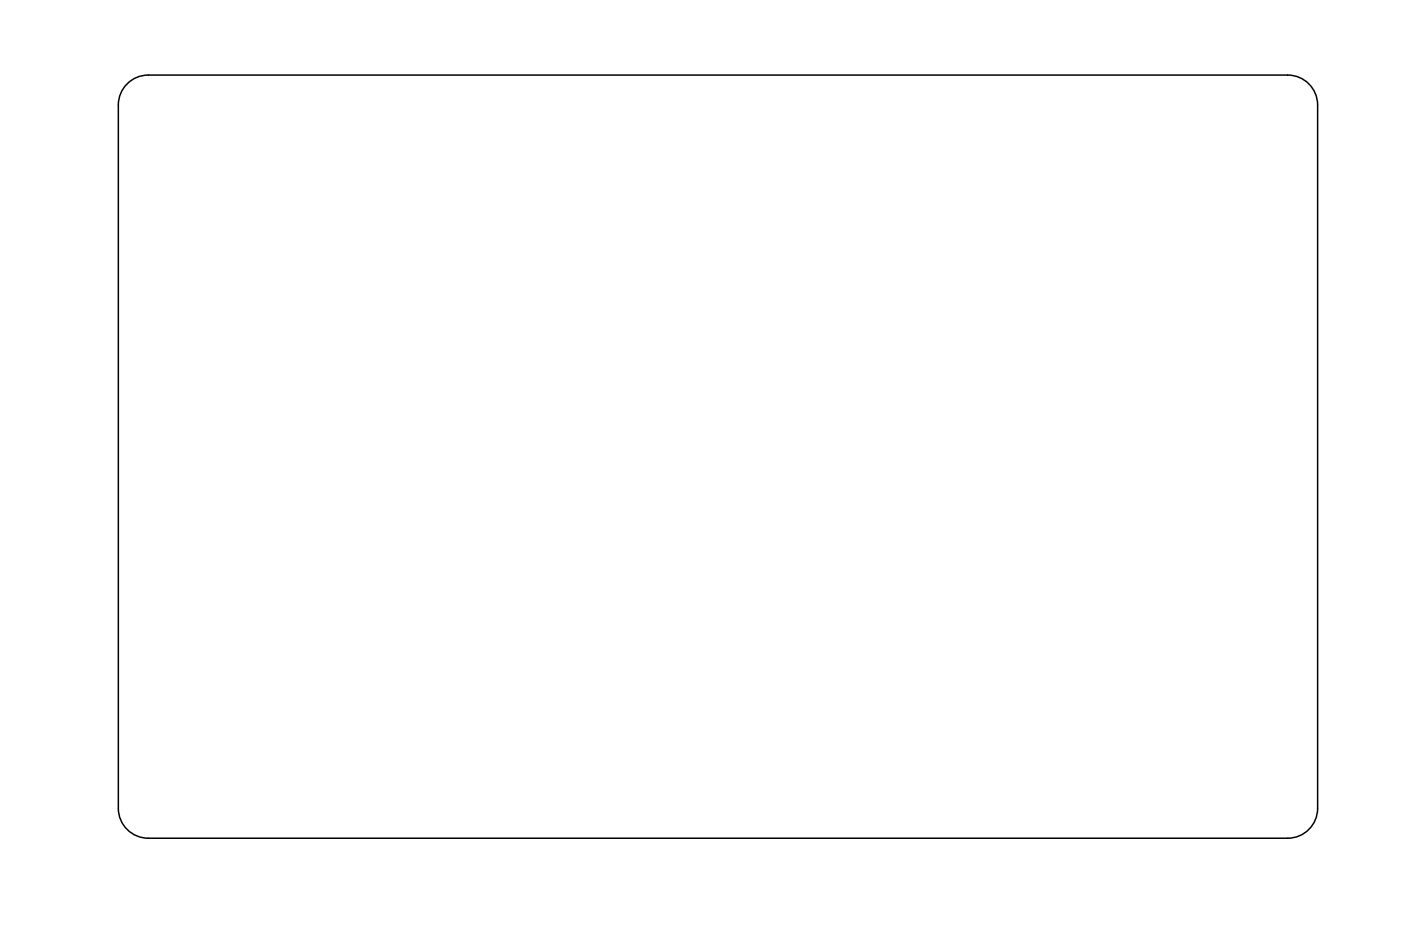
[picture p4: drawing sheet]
<svg xmlns="http://www.w3.org/2000/svg" width="156mm" height="103mm" viewBox="0 0 156 103" stroke-linecap="round" stroke-linejoin="round" font-family="sans-serif">
<path d="M14.1 9.3a3.3 3.3 0 0 1 2.4-1h126.5a3.3 3.3 0 0 1 3.3 3.4v78a3.3 3.3 0 0 1-3.3 3.4h-126.5a3.3 3.3 0 0 1-3.4-3.4v-78a3.3 3.3 0 0 1 1-2.4z" fill="none" stroke="#000" stroke-width=".17"/>
</svg>
